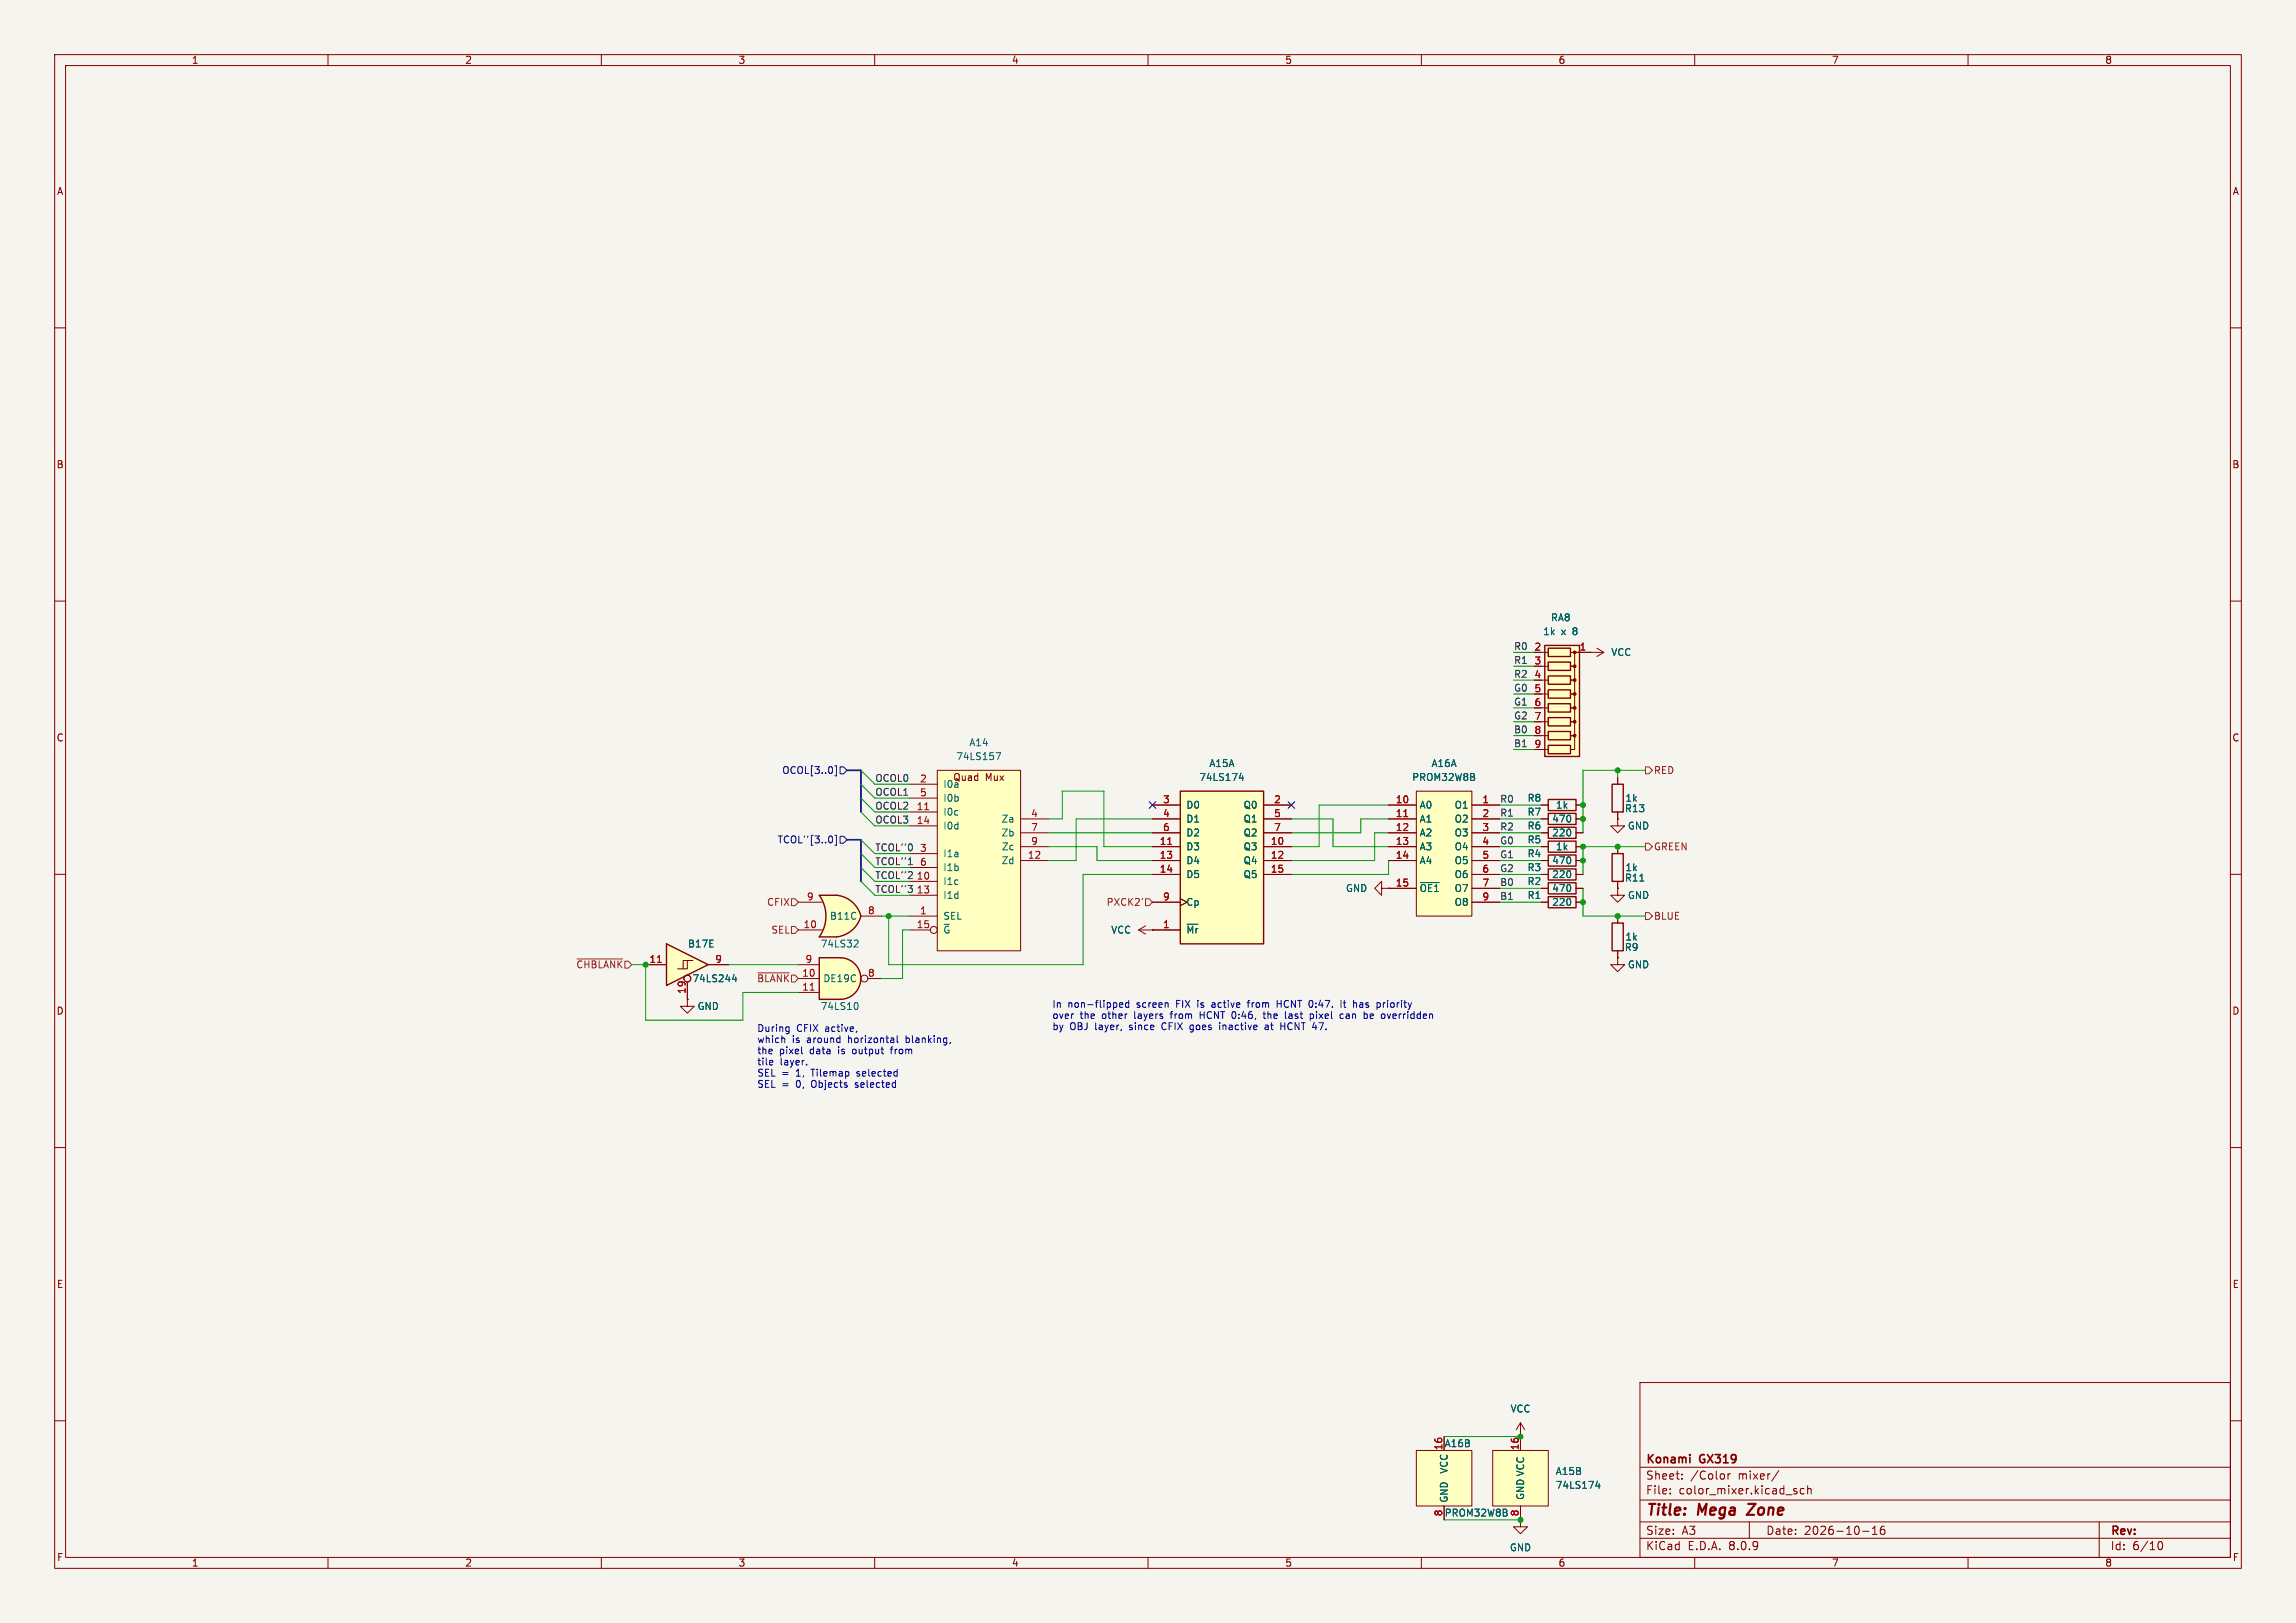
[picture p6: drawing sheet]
<svg xmlns="http://www.w3.org/2000/svg" width="420mm" height="297mm" viewBox="0 0 420 297" stroke-linecap="round" stroke-linejoin="round" font-family="sans-serif">
<defs><g id="words">
<g font-size="2.8" fill="#840000">
<text x="301" y="277.9">Title:</text>
<text x="310.6" y="277.9">Mega</text>
<text x="320.6" y="277.9">Zone</text>
</g>
<g font-size="2.1" fill="#840000">
<text x="301" y="268.2">Konami</text>
<text x="311" y="268.2">GX319</text>
<text x="301" y="273.7">File:</text>
<text x="301" y="271">Sheet:</text>
<text x="307.1" y="273.7">color_mixer.kicad_sch</text>
<text x="309.2" y="271">/Color</text>
<text x="318" y="271">mixer/</text>
<text x="301" y="281.1">Size:</text>
<text x="307.6" y="281.1">A3</text>
<text x="323" y="281.1">Date:</text>
<text x="330" y="281.1">2026-10-16</text>
<text x="386" y="281.3">Rev:</text>
<text x="301" y="283.9">KiCad</text>
<text x="308.7" y="283.9">E.D.A.</text>
<text x="316.3" y="283.9">8.0.9</text>
<text x="386" y="283.9">Id:</text>
<text x="390.1" y="283.9">6/10</text>
</g>
<g font-size="1.8" fill="#840000">
<text x="35" y="11.9">1</text>
<text x="85" y="11.9">2</text>
<text x="135" y="11.9">3</text>
<text x="185" y="11.9">4</text>
<text x="235" y="11.9">5</text>
<text x="285" y="11.9">6</text>
<text x="335" y="11.9">7</text>
<text x="385" y="11.9">8</text>
<text x="10.3" y="35.9">A</text>
<text x="408.3" y="35.9">A</text>
<text x="10.3" y="85.9">B</text>
<text x="408.2" y="85.9">B</text>
<text x="10.3" y="135.9">C</text>
<text x="408.2" y="135.9">C</text>
<text x="174.3" y="143.1">Quad</text>
<text x="180.2" y="143.1">Mux</text>
<text x="10.3" y="185.9">D</text>
<text x="408.2" y="185.9">D</text>
<text x="10.3" y="235.9">E</text>
<text x="408.3" y="235.9">E</text>
<text x="10.3" y="285.9">F</text>
<text x="35" y="286.9">1</text>
<text x="85" y="286.9">2</text>
<text x="135" y="286.9">3</text>
<text x="185" y="286.9">4</text>
<text x="235" y="286.9">5</text>
<text x="285" y="286.9">6</text>
<text x="335" y="286.9">7</text>
<text x="385" y="286.9">8</text>
<text x="408.3" y="285.9">F</text>
</g>
<g font-size="1.8" fill="#006464">
<text x="283.6" y="113.9">RA8</text>
<text x="282.2" y="116.4">1k</text>
<text x="285.6" y="116.4">x</text>
<text x="287.8" y="116.4">8</text>
<text x="294.6" y="120.2">VCC</text>
<text x="177.2" y="136.8">A14</text>
<text x="174.8" y="139.3">74LS157</text>
<text x="219.3" y="143.1">74LS174</text>
<text x="221.1" y="140.6">A15A</text>
<text x="258.2" y="143.1">PROM32W8B</text>
<text x="261.8" y="140.6">A16A</text>
<text x="172.5" y="149.5">I0c</text>
<text x="172.5" y="144.4">I0a</text>
<text x="172.5" y="146.9">I0b</text>
<text x="216.9" y="148.2">D0</text>
<text x="227.4" y="148.2">Q0</text>
<text x="259.6" y="148.2">A0</text>
<text x="266" y="148.2">O1</text>
<text x="279.3" y="149.5">R7</text>
<text x="279.3" y="146.9">R8</text>
<text x="284.5" y="148.2">1k</text>
<text x="297.1" y="148.8">R13</text>
<text x="297.2" y="146.9">1k</text>
<text x="172.5" y="152">I0d</text>
<text x="183.1" y="150.7">Za</text>
<text x="183.1" y="153.3">Zb</text>
<text x="183.2" y="155.8">Zc</text>
<text x="216.9" y="155.8">D3</text>
<text x="216.9" y="150.7">D1</text>
<text x="216.9" y="153.3">D2</text>
<text x="227.4" y="155.8">Q3</text>
<text x="227.4" y="150.7">Q1</text>
<text x="227.4" y="153.3">Q2</text>
<text x="259.6" y="150.7">A1</text>
<text x="259.6" y="153.3">A2</text>
<text x="259.6" y="155.8">A3</text>
<text x="266" y="150.7">O2</text>
<text x="266" y="153.3">O3</text>
<text x="266" y="155.8">O4</text>
<text x="279.3" y="152">R6</text>
<text x="279.3" y="154.5">R5</text>
<text x="283.8" y="153.3">220</text>
<text x="283.8" y="150.7">470</text>
<text x="284.5" y="155.8">1k</text>
<text x="297.7" y="152">GND</text>
<text x="172.5" y="157.1">I1a</text>
<text x="172.5" y="159.6">I1b</text>
<text x="183.1" y="158.3">Zd</text>
<text x="216.9" y="158.3">D4</text>
<text x="216.9" y="160.9">D5</text>
<text x="227.4" y="158.3">Q4</text>
<text x="227.4" y="160.9">Q5</text>
<text x="259.6" y="158.3">A4</text>
<text x="266" y="158.3">O5</text>
<text x="266" y="160.9">O6</text>
<text x="279.3" y="157.1">R4</text>
<text x="279.3" y="159.6">R3</text>
<text x="283.8" y="158.3">470</text>
<text x="283.8" y="160.9">220</text>
<text x="297.1" y="161.5">R11</text>
<text x="297.2" y="159.6">1k</text>
<text x="172.5" y="162.2">I1c</text>
<text x="172.5" y="164.7">I1d</text>
<text x="216.9" y="166">Cp</text>
<text x="246.1" y="163.4">GND</text>
<text x="259.6" y="163.4">~{OE1} O7</text>
<text x="266" y="166">O8</text>
<text x="279.3" y="164.7">R1</text>
<text x="279.3" y="162.2">R2</text>
<text x="283.8" y="166">220</text>
<text x="283.8" y="163.4">470</text>
<text x="297.7" y="164.7">GND</text>
<text x="125.7" y="173.6">B17E</text>
<text x="150" y="173.6">74LS32</text>
<text x="151.7" y="168.5">B11C</text>
<text x="172.5" y="168.5">SEL</text>
<text x="172.5" y="171">~{G}</text>
<text x="203.2" y="171">VCC</text>
<text x="216.9" y="171">~{Mr}</text>
<text x="297.2" y="172.3">1k</text>
<text x="126.6" y="179.9">74LS244</text>
<text x="150.5" y="179.9">DE19C</text>
<text x="297.1" y="174.2">R9</text>
<text x="297.7" y="177.4">GND</text>
<text x="127.5" y="185">GND</text>
<text x="150" y="185">74LS10</text>
<text x="276.2" y="258.7">VCC</text>
<text x="264.2" y="265">A16B</text>
<text x="265" y="269.8" transform="rotate(-90 265 269.8)">VCC</text>
<text x="265" y="275.1" transform="rotate(-90 265 275.1)">GND</text>
<text x="279" y="274.6" transform="rotate(-90 279 274.6)">GND VCC</text>
<text x="284.5" y="272.6">74LS174</text>
<text x="284.5" y="270.1">A15B</text>
<text x="264.2" y="277.7">PROM32W8B</text>
<text x="276.1" y="284.1">GND</text>
</g>
<g font-size="1.8" fill="#0f0f0f">
<text x="276.9" y="119">R0</text>
<text x="276.9" y="121.6">R1</text>
<text x="276.9" y="124.1">R2</text>
<text x="276.9" y="129.2">G1</text>
<text x="276.9" y="131.7">G2</text>
<text x="276.9" y="126.7">G0</text>
<text x="276.9" y="136.8">B1</text>
<text x="276.9" y="134.3">B0</text>
<text x="160" y="143.2">OCOL0</text>
<text x="160" y="148.2">OCOL2</text>
<text x="160" y="145.7">OCOL1</text>
<text x="274.3" y="147">R0</text>
<text x="274.3" y="149.5">R1</text>
<text x="160" y="155.9">TCOL''0</text>
<text x="160" y="150.8">OCOL3</text>
<text x="274.3" y="154.6">G0</text>
<text x="274.3" y="152.1">R2</text>
<text x="160" y="158.4">TCOL''1</text>
<text x="160" y="160.9">TCOL''2</text>
<text x="274.3" y="157.1">G1</text>
<text x="274.3" y="159.7">G2</text>
<text x="160" y="163.5">TCOL''3</text>
<text x="274.3" y="162.2">B0</text>
<text x="274.3" y="164.8">B1</text>
</g>
<g font-size="1.8" fill="#a90000">
<text x="280.6" y="119.1">2</text>
<text x="288.9" y="119.1">1</text>
<text x="280.6" y="121.7">3</text>
<text x="280.6" y="124.2">4</text>
<text x="280.6" y="126.7">5</text>
<text x="280.6" y="129.3">6</text>
<text x="280.6" y="131.8">7</text>
<text x="280.6" y="134.4">8</text>
<text x="280.6" y="136.9">9</text>
<text x="168.2" y="143.3">2</text>
<text x="167.6" y="148.3">11</text>
<text x="168.2" y="145.8">5</text>
<text x="188.5" y="149.6">4</text>
<text x="212.7" y="147.1">3</text>
<text x="212.7" y="149.6">4</text>
<text x="233" y="147.1">2</text>
<text x="233" y="149.6">5</text>
<text x="255.2" y="147.1">10</text>
<text x="255.2" y="149.6">11</text>
<text x="271.1" y="147.1">1</text>
<text x="271.1" y="149.6">2</text>
<text x="167.6" y="150.9">14</text>
<text x="168.2" y="156">3</text>
<text x="188.5" y="152.1">7</text>
<text x="188.5" y="154.7">9</text>
<text x="212" y="154.7">11</text>
<text x="212.7" y="152.1">6</text>
<text x="232.4" y="154.7">10</text>
<text x="233" y="152.1">7</text>
<text x="255.2" y="152.1">12</text>
<text x="255.2" y="154.7">13</text>
<text x="271.1" y="152.1">3</text>
<text x="271.1" y="154.7">4</text>
<text x="167.6" y="161">10</text>
<text x="168.2" y="158.5">6</text>
<text x="187.9" y="157.2">12</text>
<text x="212" y="157.2">13</text>
<text x="212" y="159.8">14</text>
<text x="232.4" y="157.2">12</text>
<text x="232.4" y="159.8">15</text>
<text x="255.2" y="157.2">14</text>
<text x="271.1" y="157.2">5</text>
<text x="271.1" y="159.8">6</text>
<text x="147.5" y="164.8">9</text>
<text x="158.7" y="167.4">8</text>
<text x="167.6" y="163.6">13</text>
<text x="168.2" y="167.4">1</text>
<text x="212.7" y="164.8">9</text>
<text x="255.2" y="162.3">15</text>
<text x="271.1" y="162.3">7</text>
<text x="271.1" y="164.8">9</text>
<text x="146.9" y="169.9">10</text>
<text x="167.6" y="169.9">15</text>
<text x="212.7" y="169.9">1</text>
<text x="118.7" y="176.3">11</text>
<text x="130.7" y="176.3">9</text>
<text x="146.6" y="178.8">10</text>
<text x="147.2" y="176.3">9</text>
<text x="158.7" y="178.8">8</text>
<text x="125.5" y="182" transform="rotate(-90 125.5 182)">19</text>
<text x="146.6" y="181.4">11</text>
<text x="263.9" y="265.5" transform="rotate(-90 263.9 265.5)">16</text>
<text x="277.9" y="265.5" transform="rotate(-90 277.9 265.5)">16</text>
<text x="263.9" y="277.6" transform="rotate(-90 263.9 277.6)">8</text>
<text x="277.9" y="277.6" transform="rotate(-90 277.9 277.6)">8</text>
</g>
<g font-size="1.8" fill="#000084">
<text x="143" y="141.8">OCOL[3..0]</text>
<text x="142.1" y="154.5">TCOL''[3..0]</text>
</g>
<g font-size="1.8" fill="#725600">
<text x="302.5" y="141.8">RED</text>
<text x="302.5" y="155.8">GREEN</text>
<text x="140.2" y="166">CFIX</text>
<text x="202.3" y="166">PXCK2'</text>
<text x="141" y="171">SEL</text>
<text x="302.5" y="168.5">BLUE</text>
<text x="105.3" y="177.4">~{CHBLANK}</text>
<text x="138.4" y="179.9">~{BLANK}</text>
</g>
<g font-size="1.8" fill="#0000c2">
<text x="192.4" y="184.6">In</text>
<text x="195.3" y="184.6">non-flipped</text>
<text x="208.1" y="184.6">screen</text>
<text x="215.5" y="184.6">FIX</text>
<text x="219.5" y="184.6">is</text>
<text x="222.3" y="184.6">active</text>
<text x="229.1" y="184.6">from</text>
<text x="234.6" y="184.6">HCNT 0:47.</text>
<text x="246.7" y="184.6">It</text>
<text x="249.2" y="184.6">has</text>
<text x="253.7" y="184.6">priority</text>
<text x="138.4" y="188.9">During</text>
<text x="138.4" y="191">which</text>
<text x="144.9" y="191">is</text>
<text x="145.7" y="188.9">CFIX</text>
<text x="147.7" y="191">around</text>
<text x="151.1" y="188.9">active,</text>
<text x="155.4" y="191">horizontal</text>
<text x="166.2" y="191">blanking,</text>
<text x="192.4" y="186.7">over</text>
<text x="192.4" y="188.7">by</text>
<text x="195.7" y="188.7">OBJ</text>
<text x="197.6" y="186.7">the</text>
<text x="200.4" y="188.7">layer,</text>
<text x="201.7" y="186.7">other</text>
<text x="206.9" y="188.7">since</text>
<text x="207.8" y="186.7">layers</text>
<text x="213" y="188.7">CFIX</text>
<text x="214.6" y="186.7">from</text>
<text x="218.3" y="188.7">goes</text>
<text x="220.2" y="186.7">HCNT 0:46,</text>
<text x="223.9" y="188.7">inactive</text>
<text x="232.2" y="186.7">the</text>
<text x="232.5" y="188.7">at</text>
<text x="235.5" y="188.7">HCNT 47.</text>
<text x="236.4" y="186.7">last</text>
<text x="241.1" y="186.7">pixel</text>
<text x="246.8" y="186.7">can</text>
<text x="251.4" y="186.7">be</text>
<text x="254.8" y="186.7">overridden</text>
<text x="138.4" y="193">the</text>
<text x="138.4" y="195.1">tile</text>
<text x="138.4" y="197.1">SEL =</text>
<text x="142.6" y="193">pixel</text>
<text x="142.7" y="195.1">layer.</text>
<text x="145.7" y="197.1">1,</text>
<text x="148.3" y="193">data</text>
<text x="148.7" y="197.1">Tilemap</text>
<text x="153.6" y="193">is</text>
<text x="156.4" y="193">output</text>
<text x="157.2" y="197.1">selected</text>
<text x="163.6" y="193">from</text>
<text x="138.4" y="199.1">SEL =</text>
<text x="145.7" y="199.1">0,</text>
<text x="148.7" y="199.1">Objects</text>
<text x="156.9" y="199.1">selected</text>
</g>
</g></defs>
<path d="M0 0h420v297h-420z" fill="#f5f4ef" stroke="#f5f4ef" stroke-width=".18"/>
<g fill="none" stroke="#840000" stroke-width=".18">
<path d="M10 10h400v277h-400zM12 12h396v273h-396zM60 10v2M110 10v2M160 10v2M210 10v2M260 10v2M310 10v2M360 10v2M10 60h2M408 60h2M10 110h2"/>
<path d="M408 110h2M10 160h2M281.9 152.4h1.3M288.3 152.4h1.3M408 160h2M10 210h2M408 210h2M300 253h108v32h-108zM10 260h2M300 278.5h108M300 274.5h108M300 268.5h108"/>
<path d="M305.5 273.2v.2M305.5 272.5v.1M307.7 270.5v.2M307.7 269.8v.1M316.1 269.7v1M316.5 269.7l-.3 .1-.1 .2M320 278.5v3M325.4 269.1l-1.3 1.9M328.3 272.9l.4 .1v.2l-.2 .2h-.3M328.3 272.4l.4 .1M330 272.5l-.4-.1-.3 .3v.4l.1 .2h.6M330.7 272.5l.2-.1 .3 .1 .1 .9"/>
<path d="M330.7 271.9v1.5M342.5 279.7l.4-.4v1.5M344.7 279.3a.59 .59 0 0 0-.8 .6v.6l.2 .2 .4 .1 .2-.2 .1-.5-.1-.2h-.5l-.3 .2M384 278.5v6.5M408 260h2M60 285v2M110 285v2M160 285v2M210 285v2M260 285v2M300 281.5h108M310 285v2"/>
<path d="M340.7 280.2h1.2M342.5 280.8h.9M360 285v2M394.7 282.7l.2-.5 .2-.1a.8 .8 0 0 1 .5 .7 .8 .8 0 0 1-.5 .8l-.2-.2-.2-.4"/>
</g>
<path d="M321.1 275.2l-1.6 2h1.4" fill="none" stroke="#840000" stroke-width=".4"/>
<path d="M283.2 151.4h5.1v2h-5.1z" fill="none" stroke="#840000" stroke-width=".25"/>
<path d="M273 265.4h10.2v10.2h-10.2z" fill="#ffffc2"/>
<path d="M273 265.4h10.2v10.2h-10.2zM278.1 262.9v2.5M278.1 275.6v2.5" fill="none" stroke="#840000" stroke-width=".18"/>
<path d="M292.2 271l-.3 .9h.8M292.5 271.5v.9" fill="none" stroke="#006464" stroke-width=".18"/>
<path d="M282.6 118.1h6.3v20.3h-6.3z" fill="#ffffc2"/>
<g fill="none" stroke="#840000" stroke-width=".25">
<path d="M282.6 118.1h6.3v20.3h-6.3zM283.2 118.6h4.1v1.5h-4.1zM283.2 121.2h4.1v1.5h-4.1zM283.2 123.7h4.1v1.5h-4.1zM283.2 126.2h4.1v1.6h-4.1zM283.2 128.8h4.1v1.5h-4.1zM283.2 131.3h4.1v1.5h-4.1zM283.2 133.9h4.1v1.5h-4.1zM283.2 136.4h4.1v1.5h-4.1zM283.2 156.5h5.1v2h-5.1zM283.2 159h5.1v2h-5.1zM283.2 153.9h5.1v2.1h-5.1z"/>
<path d="M283.2 148.8h5.1v2.1h-5.1zM283.2 146.3h5.1v2h-5.1zM283.2 164.1h5.1v2h-5.1zM283.2 161.5h5.1v2.1h-5.1zM294.9 168.9h2v5.1h-2z"/>
</g>
<g fill="#840000" stroke="#840000" stroke-width=".18">
<circle cx="288" cy="119.4" r=".25"/>
<circle cx="288" cy="121.9" r=".25"/>
<circle cx="288" cy="124.5" r=".25"/>
<circle cx="288" cy="127" r=".25"/>
<circle cx="288" cy="129.5" r=".25"/>
<circle cx="288" cy="132.1" r=".25"/>
<circle cx="288" cy="134.6" r=".25"/>
</g>
<g fill="none" stroke="#840000" stroke-width=".18">
<path d="M281.9 119.4h1.3M287.3 119.4h.7v2.5h-.7h.7v2.6h-.7h.7v2.5h-.7h.7v2.5h-.7h.7v2.6h-.7h.7v2.5h-.7h.7v2.6h-.7M288.3 119.4h5.1M290.8 119.4h.1M292.1 118.6l1.3 .8M293.4 119.4l-1.3 .7M281.9 121.9h1.3M281.9 124.5h1.3M281.9 127h1.3M281.9 129.5h1.3M281.9 132.1h1.3M281.9 134.6h1.3"/>
<path d="M281.9 137.2h1.3M281.9 157.5h1.3M281.9 154.9h1.3M281.9 149.9h1.3M281.9 147.3h1.3M288.3 157.5h1.3M288.3 154.9h1.3M288.3 149.9h1.3M288.3 147.3h1.3M281.9 160h1.3M281.9 165.1h1.3M281.9 162.6h1.3"/>
<path d="M288.3 160h1.3M288.3 165.1h1.3M288.3 162.6h1.3M295.9 175.3v1.2h1.3l-1.3 1.3-1.3-1.3h1.3M295.9 175.3h.1M295.9 167.6v1.3M295.9 174v1.3M125.7 182.9v1.3h1.3l-1.3 1.2-1.2-1.2h1.2M125.7 182.9h.1"/>
</g>
<path d="M121.9 172.7l7.6 3.8-7.6 3.8z" fill="#ffffc2"/>
<path d="M121.9 172.7l7.6 3.8-7.6 3.8z" fill="none" stroke="#840000" stroke-width=".25"/>
<g fill="none" stroke="#840000" stroke-width=".18">
<path d="M118.1 176.5h3.8M125.7 175.8v1.5h-1.7M125.7 179.7v3.2M126.7 175.8h-1.7v1.5M129.5 176.5h3.8"/>
<circle cx="125.7" cy="179.1" r=".63"/>
</g>
<path d="M120.3 176.1h.7" fill="none" stroke="#a90000" stroke-width=".18"/>
<path d="M134.3 178.3l-.3 .9h.8M134.6 178.8v.8" fill="none" stroke="#006464" stroke-width=".18"/>
<path d="M152.5 166.3l5 1.3a5.2 5.2 0 0 1-4.4 3.9z" fill="#ffffc2" stroke="#ffffc2" stroke-width=".18"/>
<path d="M149.9 171.5h3.1M149.9 163.8h3.1" fill="none" stroke="#ffffc2" stroke-width=".18"/>
<path d="M149.9 163.8h3.1v7.7h-3.1a6.7 6.7 0 0 0 0-7.7z" fill="#ffffc2"/>
<g fill="#ffffc2" stroke="#ffffc2" stroke-width=".18">
<path d="M153.1 163.8a5.1 5.1 0 0 1 4.4 3.8l-5 1.3z"/>
<path d="M153.7 175.3a3.8 3.8 0 0 1 3.8 3.8 3.8 3.8 0 0 1-3.8 3.8z"/>
</g>
<path d="M153 163.8h-3.1a6.6 6.6 0 0 1 0 7.7h3.1M153.1 163.8a5.1 5.1 0 0 1 4.4 3.8 5.2 5.2 0 0 1-4.4 3.9" fill="none" stroke="#840000" stroke-width=".25"/>
<path d="M146 170.2h4.4M146 165.1h4.4M157.5 167.6h3.8" fill="none" stroke="#840000" stroke-width=".18"/>
<path d="M156.4 172l.4 .1 .2 .3-.8 .9h.8" fill="none" stroke="#006464" stroke-width=".18"/>
<path d="M149.9 175.3h3.8v7.6h-3.8z" fill="#ffffc2"/>
<path d="M149.9 175.3h3.8a3.8 3.8 0 0 1 3.8 3.8 3.8 3.8 0 0 1-3.8 3.8h-3.8z" fill="none" stroke="#840000" stroke-width=".25"/>
<g fill="none" stroke="#840000" stroke-width=".18">
<path d="M146 179.1h3.9M146 176.5h3.9M158.7 179.1h2.6M208.3 170.2l1.2 .7M208.3 170.2h2.5M209.5 169.4l-1.2 .8M210.8 170.2h.1M252.7 162.6v-1.3l-1.2 1.3 1.2 1.2v-1.2h1.3M254 162.6h.1M146 181.6h3.9"/>
<circle cx="158.1" cy="179.1" r=".63"/>
</g>
<path d="M148.2 181.2h.7" fill="none" stroke="#a90000" stroke-width=".18"/>
<path d="M156.7 183.5a.79 .79 0 0 1 0 1.2" fill="none" stroke="#006464" stroke-width=".18"/>
<path d="M215.9 144.8h15.2v27.9h-15.2z" fill="#ffffc2"/>
<path d="M215.9 144.8h15.2v27.9h-15.2z" fill="none" stroke="#840000" stroke-width=".25"/>
<g fill="none" stroke="#840000" stroke-width=".18">
<path d="M210.8 154.9h5.1M210.8 157.5h5.1M210.8 147.3h5.1M210.8 149.9h5.1M210.8 152.4h5.1M231.1 154.9h5.1M231.1 157.5h5.1M231.1 147.3h5.1M231.1 149.9h5.1M231.1 152.4h5.1M210.8 170.2h5.1M210.8 160h5.1"/>
<path d="M210.8 165.1h5.1M215.9 164.5l1.3 .6-1.3 .6M231.1 160h5.1"/>
</g>
<path d="M227 141.5l-.3 .9h.8M227.3 142v.8M217.1 169.1h2" fill="none" stroke="#006464" stroke-width=".18"/>
<path d="M213.6 154.5h.7" fill="none" stroke="#a90000" stroke-width=".18"/>
<path d="M259.1 144.8h10.1v22.8h-10.1z" fill="#ffffc2"/>
<g fill="none" stroke="#840000" stroke-width=".18">
<path d="M254 147.3h5.1M254 149.9h5.1M254 152.4h5.1M254 154.9h5.1M254 157.5h5.1M259.1 144.8h10.1v22.8h-10.1zM269.2 147.3h5.1M269.2 149.9h5.1M269.2 152.4h5.1M269.2 154.9h5.1M269.2 157.5h5.1M254 162.6h5.1"/>
<path d="M269.2 162.6h5.1M269.2 160h5.1M269.2 165.1h5.1"/>
</g>
<path d="M256.8 149.4h.7" fill="none" stroke="#a90000" stroke-width=".18"/>
<path d="M259.8 161.5h3.5" fill="none" stroke="#006464" stroke-width=".18"/>
<path d="M171.4 141h15.3v33h-15.3z" fill="#ffffc2"/>
<g fill="none" stroke="#840000" stroke-width=".18">
<path d="M166.4 148.6h5M166.4 151.1h5M166.4 143.5h5M166.4 156.2h5M166.4 146.1h5M166.4 158.8h5M171.4 141h15.3v33h-15.3zM186.7 157.5h5.1M186.7 149.9h5.1M186.7 152.4h5.1M186.7 154.9h5.1M295.9 142.2v1.3"/>
<path d="M295.9 148.6v1.3M295.9 154.9v1.3M166.4 167.6h5M166.4 161.3h5M166.4 163.8h5M166.4 170.2h3.8M295.9 162.6v1.2h1.3l-1.3 1.3-1.3-1.3h1.3M295.9 162.6h.1M295.9 161.3v1.3M278.1 278.1v1.3h1.3l-1.3 1.3-1.2-1.3h1.2M278.1 278.1h.1M278.1 262.9h.1"/>
<path d="M278.1 260.3l-.7 1.3M278.1 260.3v2.6M278.1 260.3l.8 1.3"/>
<circle cx="170.8" cy="170.2" r=".63"/>
</g>
<path d="M169.2 148.2h.7" fill="none" stroke="#a90000" stroke-width=".18"/>
<path d="M182.2 137.7h.8l-.5 1.3M300 161.2h.7" fill="none" stroke="#006464" stroke-width=".18"/>
<path d="M294.9 156.2h2v5.1h-2zM294.9 143.5h2v5.1h-2z" fill="none" stroke="#840000" stroke-width=".25"/>
<path d="M259.1 265.4h10.1v10.2h-10.1z" fill="#ffffc2"/>
<g fill="none" stroke="#840000" stroke-width=".18">
<path d="M288.3 119.4h2.5M290.8 119.4h.1M210.8 157.5h5.1M210.8 154.9h5.1M210.8 147.3h5.1M210.8 149.9h5.1M210.8 152.4h5.1M231.1 157.5h5.1M231.1 154.9h5.1M231.1 147.3h5.1M231.1 149.9h5.1M231.1 152.4h5.1"/>
<path d="M254 157.5h5.1M254 154.9h5.1M254 147.3h5.1M254 149.9h5.1M254 152.4h5.1M269.2 157.5h5.1M269.2 154.9h5.1M269.2 147.3h5.1M269.2 149.9h5.1M269.2 152.4h5.1M281.9 157.5h1.3M281.9 154.9h1.3"/>
<path d="M281.9 147.3h1.3M281.9 149.9h1.3M281.9 152.4h1.3M288.3 157.5h1.3M288.3 154.9h1.3M288.3 147.3h1.3M288.3 149.9h1.3M288.3 152.4h1.3M295.9 149.9v1.2h1.3l-1.3 1.3-1.3-1.3h1.3M295.9 149.9h.1M295.9 142.2v1.3M295.9 148.6v1.3"/>
<path d="M295.9 154.9v1.3M118.1 176.5h3.8M125.7 179.7v3.2M129.5 176.5h3.8M210.8 170.2h.1M210.8 160h5.1M210.8 165.1h5.1M210.8 170.2h5.1M215.9 164.5l1.3 .6-1.3 .6M231.1 160h5.1M254 162.6h.1M254 162.6h5.1"/>
<path d="M269.2 160h5.1M269.2 165.1h5.1M269.2 162.6h5.1M281.9 160h1.3M281.9 165.1h1.3M281.9 162.6h1.3M288.3 160h1.3M288.3 165.1h1.3M288.3 162.6h1.3M295.9 162.6h.1M295.9 175.3h.1M295.9 161.3v1.3"/>
<path d="M295.9 167.6v1.3M295.9 174v1.3M125.7 182.9h.1M259.1 265.4h10.1v10.2h-10.1zM264.2 262.9v2.5M264.2 275.6v2.5M278.1 262.9h.1M278.1 278.1h.1M278.1 262.9v2.5M278.1 275.6v2.5"/>
<circle cx="125.7" cy="179.1" r=".63"/>
</g>
<path d="M301 154.3h.6l.7 .6-.7 .7h-.6zM301 140.3h.6l.7 .7-.7 .6h-.6zM105.5 175.5h8.4M138.6 178h5.8M144.8 169.5h.6l.6 .7-.6 .6h-.6zM144.8 164.5h.6l.6 .6-.6 .6h-.6zM209 164.4l-.1 .3M209.5 164.5h.7l.6 .6-.6 .6h-.7zM301 167h.6l.7 .6-.7 .7h-.6z" fill="none" stroke="#725600" stroke-width=".18"/>
<path d="M151.9 153a.68 .68 0 0 1 .4 .6 .68 .68 0 0 1-.4 .6M152.7 152.9h.3v1.8h-.3M152.7 140.2h.3v1.8h-.3M153.7 153h.6l.6 .7-.6 .6h-.6zM153.7 140.3h.6l.6 .7-.6 .6h-.6zM210.2 146.7l1.2 1.2M211.4 146.7l-1.2 1.2M235.6 146.7l1.2 1.2M236.8 146.7l-1.2 1.2" fill="none" stroke="#000084" stroke-width=".18"/>
<path d="M166.2 158.2h.7" fill="none" stroke="#0f0f0f" stroke-width=".18"/>
<g fill="none" stroke="#0000c2" stroke-width=".18">
<path d="M141.2 194l.2 .3-.6 .2M141.3 194.8l-.1 .1M143.4 190l.1 .1v.7M144 187.9l.3 .1M144.3 187.9v1l-.2 .3M144.3 188.7l-.3 .1M146.7 192.8h.1M147.5 194.8v.1M156.7 188.7l-.1 .2M162.8 192h.5M163.1 191.6l-.1 1.2M164.1 189.5v1.1l.2 .2"/>
<path d="M173.8 190.7l-.1 .3M204.8 183.9l.6-.1-.1-.2-.3-.1-.2 .2v.6h.5M206.5 183.6l-.4-.1-.2 .2 .1 .6h.5M206.5 183.1v1.2M217.7 188.8l.1 .1M217.9 187.6l-.2 .2v.4l.2 .2M219.5 185.1v1.3M219.5 185.7h.8M221.8 183.5l-.1 .1M221.8 183.9l-.1 .1 .1 .3M223.1 187.6v.8M228.1 183.5h.5"/>
<path d="M228.6 183.1l-.3 .2v1M231 185.5h.5M231.2 185.1v1.1l.3 .2M231.5 187.6h.4M232 187.9h-.4l-.2 .2 .2 .3h.4M233.6 183.1v1.2M233.6 183.7h.8M234.3 187.8h.7M235 187.2v1.2M235.2 186.3l.1 .1M235.9 185.5l-.1 .1M235.9 185.9l-.2 .2 .2 .3"/>
<path d="M239.7 185.6l.3-.1 .3 .3-.1 .5h-.5M245.2 186.3l.2 .1 .3-.1M245.3 183.1v1.2M245.7 185.6l-.3-.1-.2 .2M245.7 183.5h.5M245.9 183.1v1.1l.3 .1M246.3 186v.3M248.7 183.9v.4M251 185.5h-.2l-.2 .2 .1 .6 .3 .1M251.2 185.8l-.6 .2M253 183.5v.8M253.3 183.5l-.3 .2"/>
<path d="M253.8 185.5l.3 .9 .3-.9"/>
</g>
<path d="M154.9 141h2.6v7.6M154.9 153.7h2.6v7.6" fill="none" stroke="#000084" stroke-width=".3"/>
<g fill="none" stroke="#009600" stroke-width=".18">
<path d="M276.9 119.4h3.8M276.9 129.5h3.8M276.9 134.6h3.8M276.9 137.2h3.8M276.9 132.1h3.8M276.9 121.9h3.8M276.9 127h3.8M276.9 124.5h3.8M157.5 141l2.5 2.5h6.4M157.5 156.2l2.5 2.6h6.4M157.5 158.8l2.5 2.5h6.4M157.5 153.7l2.5 2.5h6.4"/>
<path d="M157.5 146.1l2.5 2.5h6.4M157.5 143.5l2.5 2.6h6.4M157.5 148.6l2.5 2.5h6.4M191.8 152.4h19M191.8 149.9h2.5v-5.1h7.6v10.1h8.9M191.8 154.9h8.9v2.6h10.1M210.8 149.9h-14v7.6h-5M236.2 149.9h7.6v5h10.2M254 149.9h-5.1v2.5h-12.7M254 152.4h-2.5v5.1h-15.3M254 147.3h-12.7v7.6h-5.1M254 157.5v2.5h-17.8"/>
<path d="M274.3 152.4h7.6M274.3 149.9h7.6M274.3 154.9h7.6M274.3 157.5h7.6M274.3 147.3h7.6M295.9 141v1.2M301 141h-11.4v11.4M301 154.9h-11.4v5.1M115.6 176.5h2.5v10.2h17.8v-5.1h10.1M133.3 176.5h12.7M157.5 161.3l2.5 2.5h6.4M161.3 167.6h5.1"/>
<path d="M166.4 170.2h-1.3v8.9h-3.8M210.8 160h-12.7v16.5h-35.5v-8.9M274.3 160h7.6M274.3 162.6h7.6M274.3 165.1h7.6M289.6 162.6v5h11.4M264.2 262.9h13.9M264.2 278.1h13.9"/>
</g>
<path d="M227 141.5l-.3 .9h.8M227.3 142v.8M134.3 178.3l-.3 .9h.8M134.6 178.8v.8M217.1 169.1h2M259.8 161.5h3.5M300 161.2h.7M292.2 271l-.3 .9h.8M292.5 271.5v.9" fill="none" stroke="#006464" stroke-width=".18"/>
<path d="M213.6 154.5h.7M256.8 149.4h.7M120.3 176.1h.7" fill="none" stroke="#a90000" stroke-width=".18"/>
<g fill="#009600" stroke="#009600" stroke-width=".18">
<circle cx="295.9" cy="167.6" r=".46"/>
<circle cx="278.1" cy="262.9" r=".46"/>
<circle cx="289.6" cy="157.5" r=".46"/>
<circle cx="295.9" cy="154.9" r=".46"/>
<circle cx="289.6" cy="165.1" r=".46"/>
<circle cx="278.1" cy="278.1" r=".46"/>
<circle cx="118.1" cy="176.5" r=".46"/>
<circle cx="162.6" cy="167.6" r=".46"/>
<circle cx="289.6" cy="149.9" r=".46"/>
<circle cx="289.6" cy="154.9" r=".46"/>
<circle cx="289.6" cy="147.3" r=".46"/>
<circle cx="295.9" cy="141" r=".46"/>
</g>
<use href="#words"/>
</svg>
